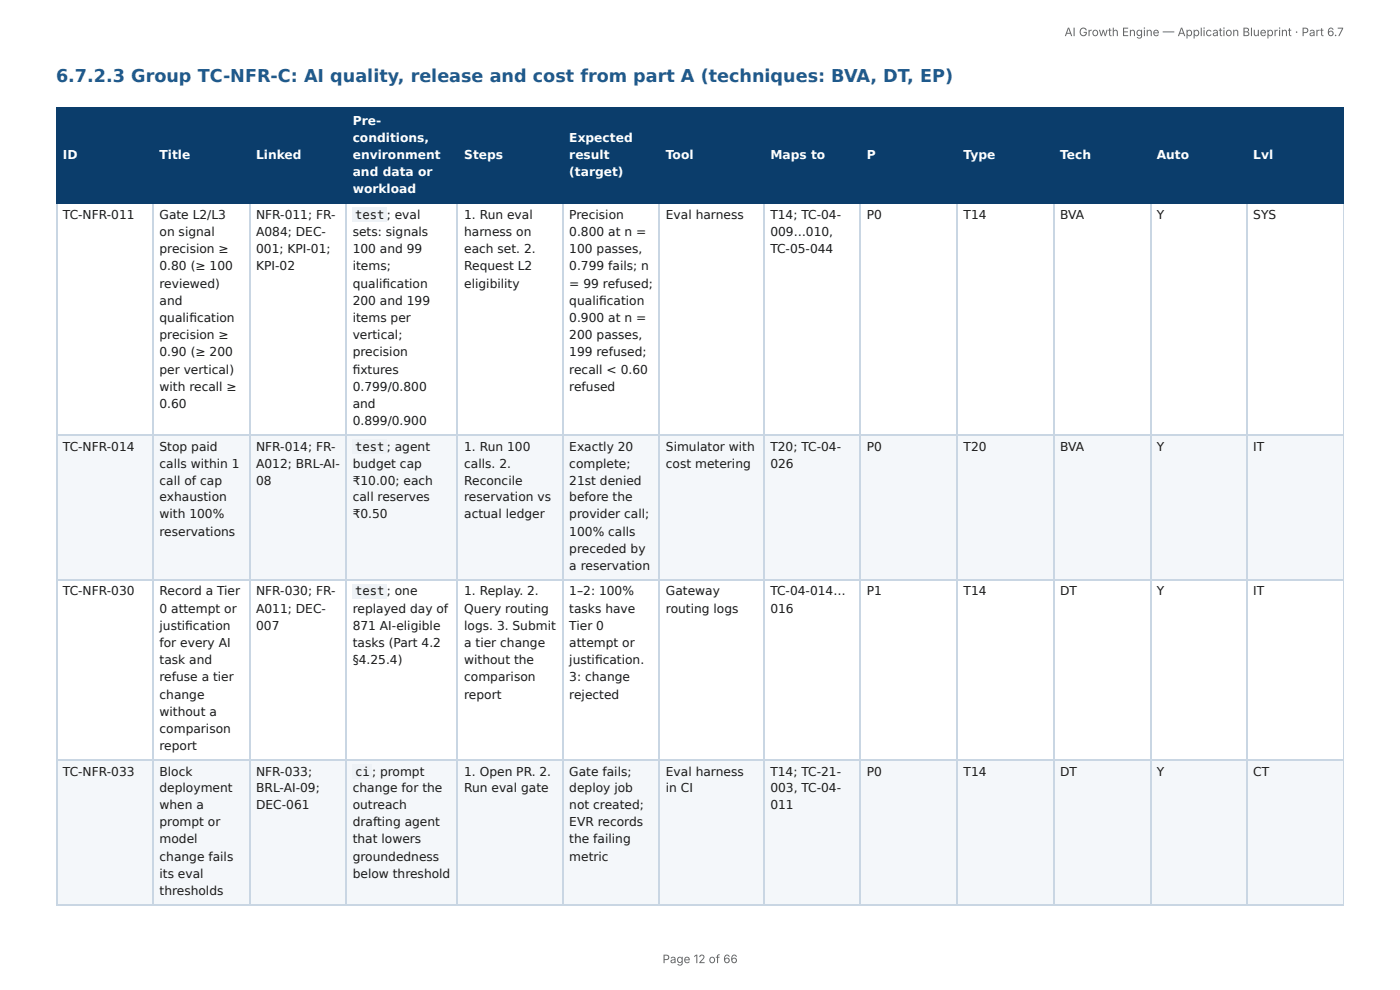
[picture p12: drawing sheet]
<svg xmlns="http://www.w3.org/2000/svg" width="297mm" height="210mm" viewBox="0 0 297 210" stroke-linecap="round" stroke-linejoin="round" font-family="sans-serif">
<defs><g id="words">
<text font-size="3.7" fill="#1f5a8c" x="11.9" y="17.4">6.7.2.3 Group TC-NFR-C: AI quality, release and cost from part A (techniques: BVA, DT, EP)</text>
<g font-size="2.6" fill="#fff">
<text x="74.9" y="26.4">Pre-</text>
<text x="13.4" y="33.8">ID</text>
<text x="33.9" y="33.8">Title</text>
<text x="54.4" y="33.8">Linked</text>
<text x="74.9" y="30.1">conditions,</text>
<text x="74.9" y="33.8">environment</text>
<text x="98.6" y="33.8">Steps</text>
<text x="120.9" y="30.1">Expected</text>
<text x="120.9" y="33.8">result</text>
<text x="141.4" y="33.8">Tool</text>
<text x="163.6" y="33.8">Maps to</text>
<text x="184.1" y="33.8">P</text>
<text x="204.6" y="33.8">Type</text>
<text x="225.2" y="33.8">Tech</text>
<text x="245.7" y="33.8">Auto</text>
<text x="266.2" y="33.8">Lvl</text>
<text x="74.9" y="37.4">and data or</text>
<text x="74.9" y="41.1">workload</text>
<text x="120.9" y="37.4">(target)</text>
</g>
<g font-size="2.6" fill="#1a1a1a">
<text x="13.4" y="46.4">TC-NFR-011</text>
<text x="33.9" y="46.4">Gate L2/L3</text>
<text x="54.4" y="46.4">NFR-011; FR-</text>
<text x="75.4" y="46.4">test</text>
<text x="82.2" y="46.4">; eval</text>
<text x="98.6" y="46.4">1. Run eval</text>
<text x="120.9" y="46.4">Precision</text>
<text x="141.4" y="46.4">Eval harness</text>
<text x="163.6" y="46.4">T14; TC-04-</text>
<text x="184.1" y="46.4">P0</text>
<text x="204.6" y="46.4">T14</text>
<text x="225.2" y="46.4">BVA</text>
<text x="245.7" y="46.4">Y</text>
<text x="266.2" y="46.4">SYS</text>
<text x="33.9" y="50.1">on signal</text>
<text x="33.9" y="53.8">precision ≥</text>
<text x="54.4" y="50.1">A084; DEC-</text>
<text x="54.4" y="53.8">001; KPI-01;</text>
<text x="74.9" y="50.1">sets: signals</text>
<text x="74.9" y="53.8">100 and 99</text>
<text x="98.6" y="50.1">harness on</text>
<text x="98.6" y="53.8">each set. 2.</text>
<text x="120.9" y="50.1">0.800 at n =</text>
<text x="120.9" y="53.8">100 passes,</text>
<text x="163.6" y="50.1">009…010,</text>
<text x="163.6" y="53.8">TC-05-044</text>
<text x="33.9" y="57.4">0.80 (≥ 100</text>
<text x="54.4" y="57.4">KPI-02</text>
<text x="74.9" y="57.4">items;</text>
<text x="98.6" y="57.4">Request L2</text>
<text x="120.9" y="57.4">0.799 fails; n</text>
<text x="33.9" y="61.1">reviewed)</text>
<text x="33.9" y="64.7">and</text>
<text x="74.9" y="61.1">qualifi cation</text>
<text x="74.9" y="64.7">200 and 199</text>
<text x="98.6" y="61.1">eligibility</text>
<text x="120.9" y="61.1">= 99 refused;</text>
<text x="120.9" y="64.7">qualifi cation</text>
<text x="33.9" y="68.4">qualifi cation</text>
<text x="74.9" y="68.4">items per</text>
<text x="120.9" y="68.4">0.900 at n =</text>
<text x="33.9" y="72">precision ≥</text>
<text x="33.9" y="75.7">0.90 (≥ 200</text>
<text x="74.9" y="72">vertical;</text>
<text x="74.9" y="75.7">precision</text>
<text x="120.9" y="72">200 passes,</text>
<text x="120.9" y="75.7">199 refused;</text>
<text x="33.9" y="79.4">per vertical)</text>
<text x="33.9" y="83">with recall ≥</text>
<text x="74.9" y="79.4">fi xtures</text>
<text x="74.9" y="83">0.799/0.800</text>
<text x="120.9" y="79.4">recall &lt; 0.60</text>
<text x="120.9" y="83">refused</text>
<text x="33.9" y="86.7">0.60</text>
<text x="74.9" y="86.7">and</text>
<text x="13.4" y="95.7">TC-NFR-014</text>
<text x="33.9" y="95.7">Stop paid</text>
<text x="54.4" y="95.7">NFR-014; FR-</text>
<text x="74.9" y="90.3">0.899/0.900</text>
<text x="75.4" y="95.7">test</text>
<text x="82.2" y="95.7">; agent</text>
<text x="98.6" y="95.7">1. Run 100</text>
<text x="120.9" y="95.7">Exactly 20</text>
<text x="141.4" y="95.7">Simulator with</text>
<text x="163.6" y="95.7">T20; TC-04-</text>
<text x="184.1" y="95.7">P0</text>
<text x="204.6" y="95.7">T20</text>
<text x="225.2" y="95.7">BVA</text>
<text x="245.7" y="95.7">Y</text>
<text x="266.2" y="95.7">IT</text>
<text x="33.9" y="99.4">calls within 1</text>
<text x="54.4" y="99.4">A012; BRL-AI-</text>
<text x="74.9" y="99.4">budget cap</text>
<text x="98.6" y="99.4">calls. 2.</text>
<text x="120.9" y="99.4">complete;</text>
<text x="141.4" y="99.4">cost metering</text>
<text x="163.6" y="99.4">026</text>
<text x="33.9" y="103">call of cap</text>
<text x="33.9" y="106.4">exhaustion</text>
<text x="54.4" y="103">08</text>
<text x="74.9" y="103">₹10.00; each</text>
<text x="74.9" y="106.4">call reserves</text>
<text x="98.6" y="103">Reconcile</text>
<text x="98.6" y="106.4">reservation vs</text>
<text x="120.9" y="103">21st denied</text>
<text x="120.9" y="106.4">before the</text>
<text x="33.9" y="110.1">with 100%</text>
<text x="33.9" y="113.7">reservations</text>
<text x="74.9" y="110.1">₹0.50</text>
<text x="98.6" y="110.1">actual ledger</text>
<text x="120.9" y="110.1">provider call;</text>
<text x="120.9" y="113.7">100% calls</text>
<text x="120.9" y="117.4">preceded by</text>
<text x="120.9" y="121.1">a reservation</text>
<text x="13.4" y="126.4">TC-NFR-030</text>
<text x="33.9" y="126.4">Record a Tier</text>
<text x="33.9" y="130.1">0 attempt or</text>
<text x="54.4" y="126.4">NFR-030; FR-</text>
<text x="54.4" y="130.1">A011; DEC-</text>
<text x="74.9" y="130.1">replayed day of</text>
<text x="75.4" y="126.4">test</text>
<text x="82.2" y="126.4">; one</text>
<text x="98.6" y="126.4">1. Replay. 2.</text>
<text x="98.6" y="130.1">Query routing</text>
<text x="120.9" y="126.4">1–2: 100%</text>
<text x="120.9" y="130.1">tasks have</text>
<text x="141.4" y="126.4">Gateway</text>
<text x="141.4" y="130.1">routing logs</text>
<text x="163.6" y="126.4">TC-04-014…</text>
<text x="163.6" y="130.1">016</text>
<text x="184.1" y="126.4">P1</text>
<text x="204.6" y="126.4">T14</text>
<text x="225.2" y="126.4">DT</text>
<text x="245.7" y="126.4">Y</text>
<text x="266.2" y="126.4">IT</text>
<text x="33.9" y="133.7">justifi cation</text>
<text x="33.9" y="137.4">for every AI</text>
<text x="54.4" y="133.7">007</text>
<text x="74.9" y="133.7">871 AI-eligible</text>
<text x="74.9" y="137.4">tasks (Part 4.2</text>
<text x="98.6" y="133.7">logs. 3. Submit</text>
<text x="98.6" y="137.4">a tier change</text>
<text x="120.9" y="133.7">Tier 0</text>
<text x="120.9" y="137.4">attempt or</text>
<text x="33.9" y="141.1">task and</text>
<text x="74.9" y="141.1">§4.25.4)</text>
<text x="98.6" y="141.1">without the</text>
<text x="120.9" y="141.1">justifi cation.</text>
<text x="33.9" y="144.7">refuse a tier</text>
<text x="33.9" y="148.4">change</text>
<text x="98.6" y="144.7">comparison</text>
<text x="98.6" y="148.4">report</text>
<text x="120.9" y="144.7">3: change</text>
<text x="120.9" y="148.4">rejected</text>
<text x="33.9" y="152">without a</text>
<text x="33.9" y="155.7">comparison</text>
<text x="33.9" y="159.3">report</text>
<text x="13.4" y="164.7">TC-NFR-033</text>
<text x="33.9" y="164.7">Block</text>
<text x="54.4" y="164.7">NFR-033;</text>
<text x="75.4" y="164.7">ci</text>
<text x="79" y="164.7">; prompt</text>
<text x="98.6" y="164.7">1. Open PR. 2.</text>
<text x="120.9" y="164.7">Gate fails;</text>
<text x="141.4" y="164.7">Eval harness</text>
<text x="163.6" y="164.7">T14; TC-21-</text>
<text x="184.1" y="164.7">P0</text>
<text x="204.6" y="164.7">T14</text>
<text x="225.2" y="164.7">DT</text>
<text x="245.7" y="164.7">Y</text>
<text x="266.2" y="164.7">CT</text>
<text x="33.9" y="168.1">deployment</text>
<text x="33.9" y="171.8">when a</text>
<text x="54.4" y="168.1">BRL-AI-09;</text>
<text x="54.4" y="171.8">DEC-061</text>
<text x="74.9" y="168.1">change for the</text>
<text x="74.9" y="171.8">outreach</text>
<text x="98.6" y="168.1">Run eval gate</text>
<text x="120.9" y="168.1">deploy job</text>
<text x="120.9" y="171.8">not created;</text>
<text x="141.4" y="168.1">in CI</text>
<text x="163.6" y="168.1">003, TC-04-</text>
<text x="163.6" y="171.8">011</text>
<text x="33.9" y="175.4">prompt or</text>
<text x="33.9" y="179.1">model</text>
<text x="74.9" y="175.4">drafting agent</text>
<text x="74.9" y="179.1">that lowers</text>
<text x="120.9" y="175.4">EVR records</text>
<text x="120.9" y="179.1">the failing</text>
<text x="33.9" y="182.8">change fails</text>
<text x="74.9" y="182.8">groundedness</text>
<text x="120.9" y="182.8">metric</text>
<text x="33.9" y="186.4">its eval</text>
<text x="33.9" y="190.1">thresholds</text>
<text x="74.9" y="186.4">below threshold</text>
</g>
<g font-size="2.5" fill="#666">
<text x="226.1" y="7.7">AI Growth Engine — Application Blueprint · Part 6.7</text>
<text x="140.7" y="204.5">Page 12 of 66</text>
</g>
</g></defs>
<g fill="#0b3d6b">
<path d="M12.2 22.8h20.4v20.5h-20.4z"/>
<path d="M32.6 22.8h20.5v20.5h-20.5z"/>
<path d="M53.1 22.8h20.5v20.5h-20.5z"/>
<path d="M73.6 22.8h23.7v20.5h-23.7z"/>
<path d="M97.3 22.8h22.4v20.5h-22.4z"/>
<path d="M119.7 22.8h20.5v20.5h-20.5z"/>
<path d="M140.2 22.8h22.2v20.5h-22.2z"/>
<path d="M162.4 22.8h20.5v20.5h-20.5z"/>
<path d="M182.9 22.8h20.4v20.5h-20.4z"/>
<path d="M203.3 22.8h20.5v20.5h-20.5z"/>
<path d="M223.8 22.8h20.5v20.5h-20.5z"/>
<path d="M244.3 22.8h20.5v20.5h-20.5z"/>
<path d="M264.8 22.8h20.6v20.5h-20.6z"/>
</g>
<g fill="#f4f7fa">
<path d="M12.2 92.3h20.4v31h-20.4z"/>
<path d="M32.6 92.3h20.5v31h-20.5z"/>
<path d="M53.1 92.3h20.5v31h-20.5z"/>
<path d="M73.6 92.3h23.7v31h-23.7z"/>
<path d="M97.3 92.3h22.4v31h-22.4z"/>
<path d="M119.7 92.3h20.5v31h-20.5z"/>
<path d="M140.2 92.3h22.2v31h-22.2z"/>
<path d="M162.4 92.3h20.5v31h-20.5z"/>
<path d="M182.9 92.3h20.4v31h-20.4z"/>
<path d="M203.3 92.3h20.5v31h-20.5z"/>
<path d="M223.8 92.3h20.5v31h-20.5z"/>
<path d="M244.3 92.3h20.5v31h-20.5z"/>
<path d="M264.8 92.3h20.6v31h-20.6z"/>
<path d="M12.2 161.3h20.4v31h-20.4z"/>
<path d="M32.6 161.3h20.5v31h-20.5z"/>
<path d="M53.1 161.3h20.5v31h-20.5z"/>
<path d="M73.6 161.3h23.7v31h-23.7z"/>
<path d="M97.3 161.3h22.4v31h-22.4z"/>
<path d="M119.7 161.3h20.5v31h-20.5z"/>
<path d="M140.2 161.3h22.2v31h-22.2z"/>
<path d="M162.4 161.3h20.5v31h-20.5z"/>
<path d="M182.9 161.3h20.4v31h-20.4z"/>
<path d="M203.3 161.3h20.5v31h-20.5z"/>
<path d="M223.8 161.3h20.5v31h-20.5z"/>
<path d="M244.3 161.3h20.5v31h-20.5z"/>
<path d="M264.8 161.3h20.6v31h-20.6z"/>
</g>
<g fill="none" stroke="#0b3d6b" stroke-width=".24">
<path d="M11.9 22.9h273.5M12 22.8v20.5M32.5 22.8v20.5M53 22.8v20.5M73.5 22.8v20.5M97.1 22.8v20.5M119.6 22.8v20.5M140.1 22.8v20.5M162.2 22.8v20.5M182.7 22.8v20.5M203.2 22.8v20.5M223.9 22.8v20.5"/>
<path d="M244.4 22.8v20.5M264.9 22.8v20.5M11.9 43.1h273.5"/>
</g>
<path d="M285.3 22.8v20.5" fill="none" stroke="#0b3d6b" stroke-width=".21"/>
<g fill="none" stroke="#c9d6e3" stroke-width=".24">
<path d="M12 43.3v149M32.5 43.3v149M53 43.3v149M73.5 43.3v149M97.1 43.3v149M119.6 43.3v149M140.1 43.3v149M162.2 43.3v149M182.7 43.3v149M203.2 43.3v149M223.9 43.3v149M244.4 43.3v149"/>
<path d="M264.9 43.3v149M11.9 92.4h273.5M11.9 123.1h273.5M11.9 161.4h273.5M11.9 192.1h273.5"/>
</g>
<path d="M285.3 43.3v149" fill="none" stroke="#c9d6e3" stroke-width=".21"/>
<g fill="#eef2f6">
<path d="M74.8 44h7.3v3.2h-7.3z"/>
<path d="M74.8 93.3h7.3v3.1h-7.3z"/>
<path d="M74.8 124h7.3v3.2h-7.3z"/>
<path d="M74.8 162.3h4.2v3.1h-4.2z"/>
</g>
<use href="#words"/>
</svg>
